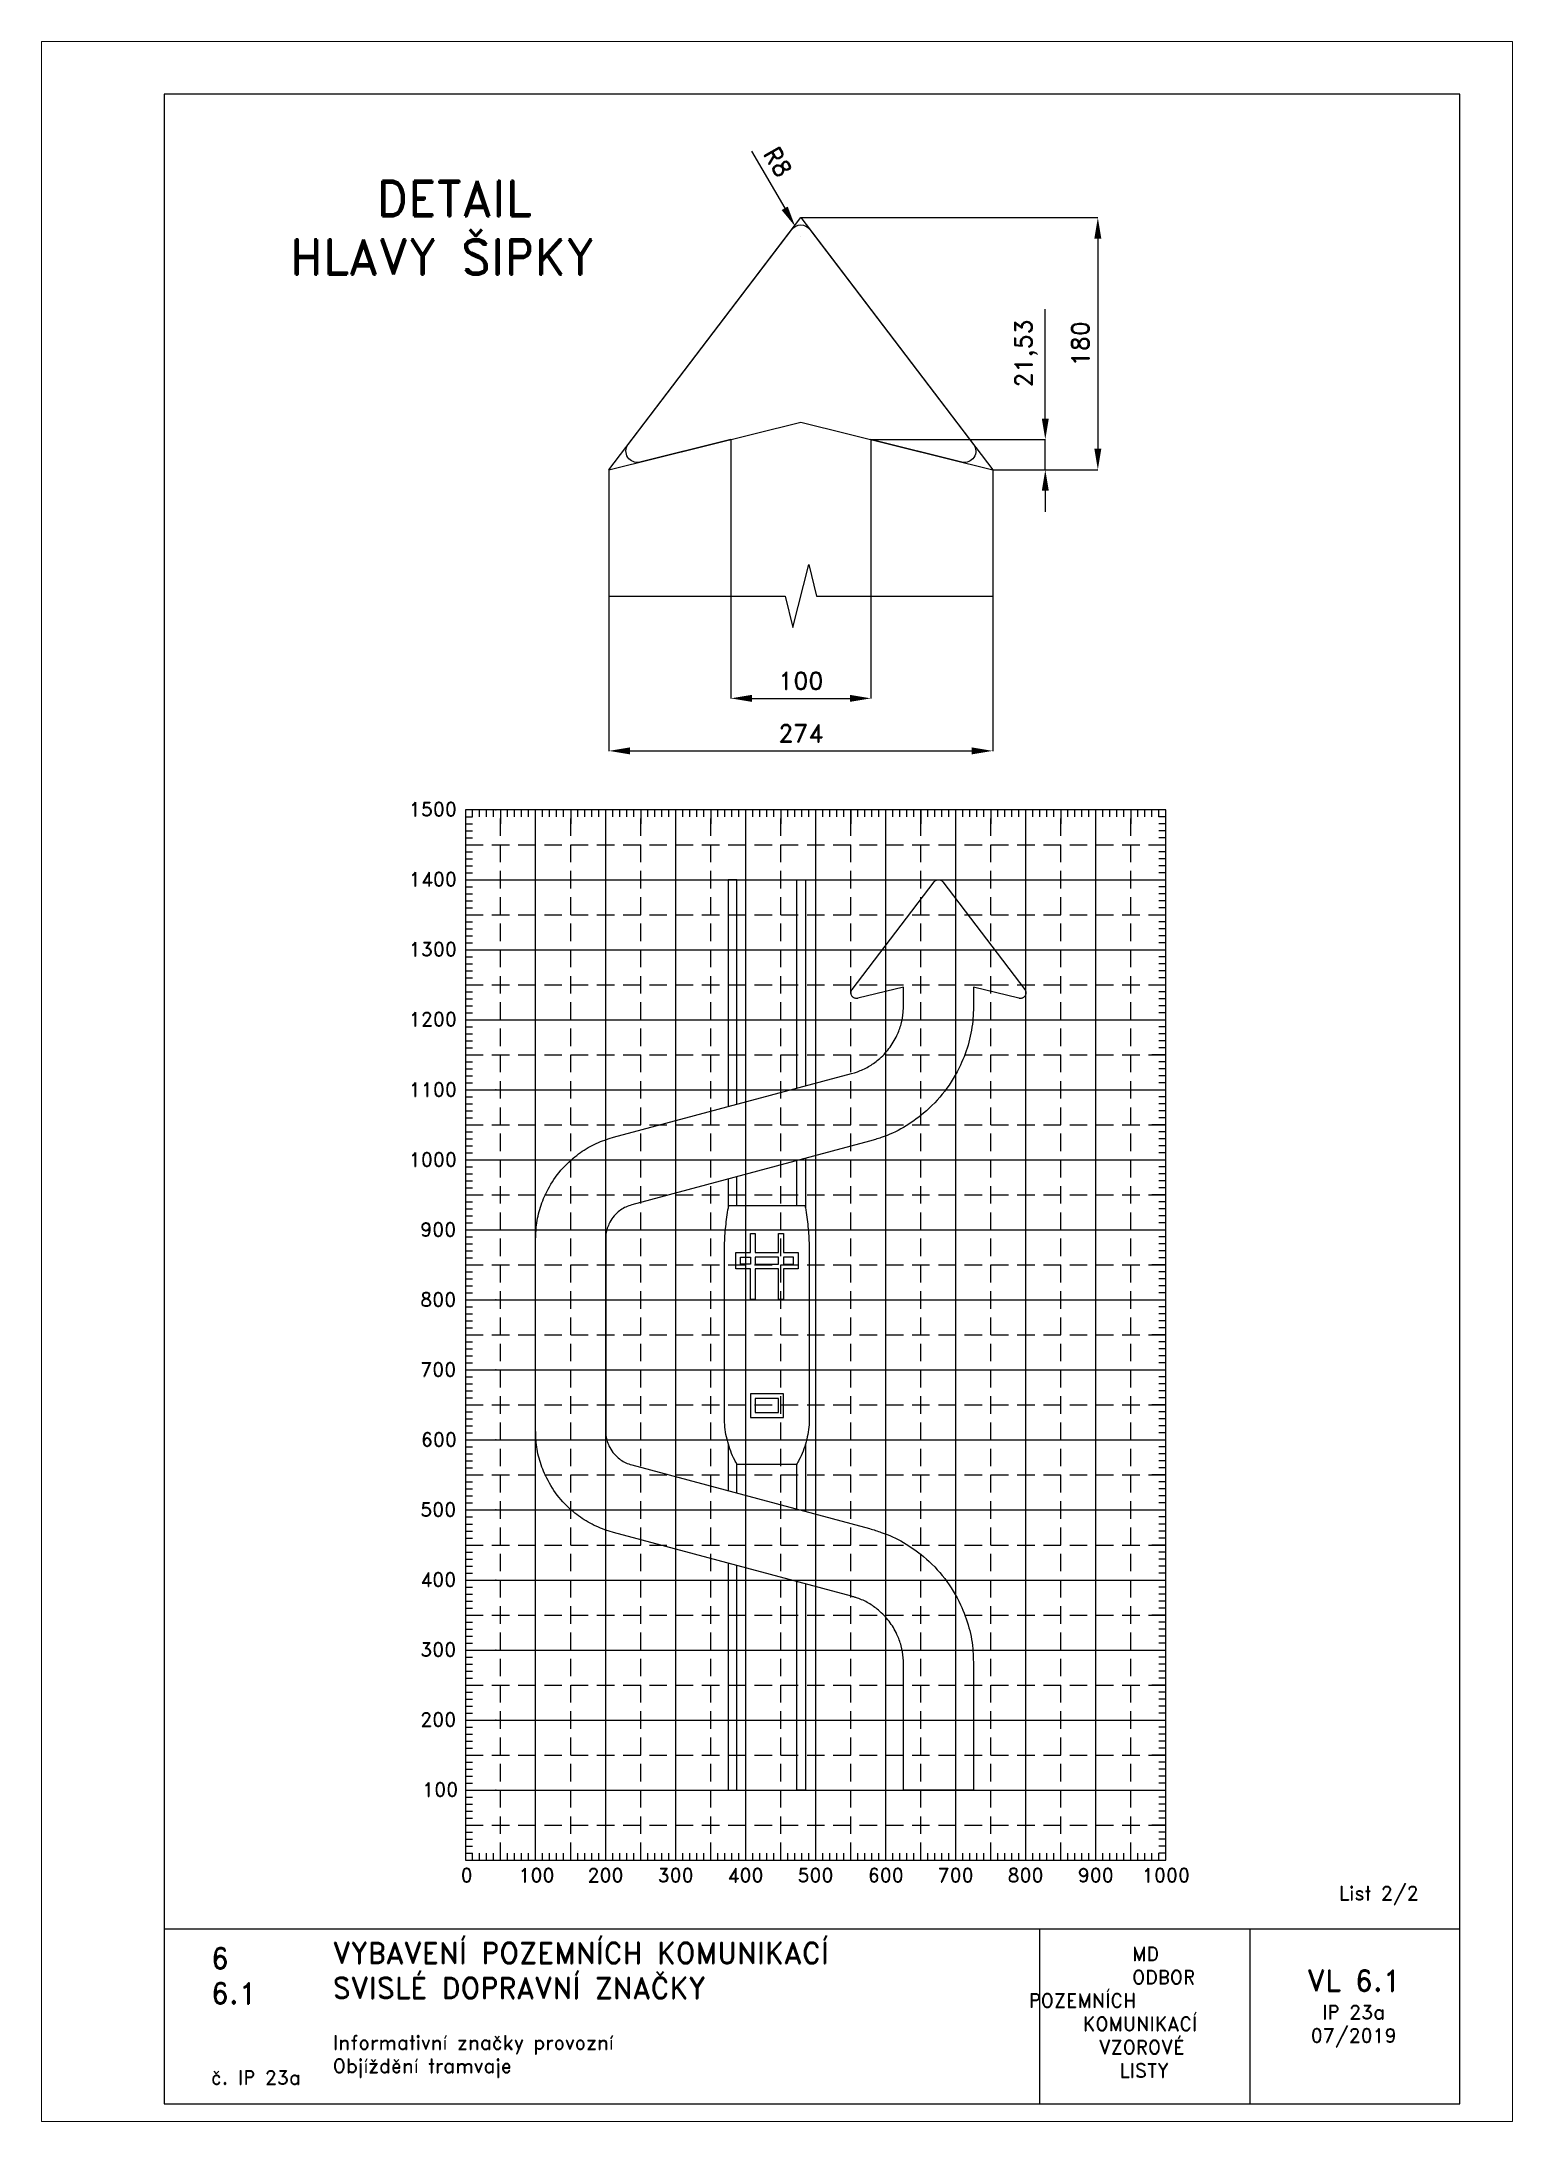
# Paper-space layout 'IP 23a-2' of a CAD drawing. Header units: millimetres. Extents: x 0 to 210, y 0 to 297.
# The model-space entities are those that its viewports show. They can reach past a viewport. Long polylines and large blocks are cut down to what shows.
import ezdxf

# ---------------------------------------------------------------- set-up
doc = ezdxf.new("R2010")
doc.units = ezdxf.units.MM
doc.header["$LTSCALE"] = 5
doc.linetypes.add('ČÁRKOVANÁX2', pattern=[1.5, 1, -0.5])
for name, color, linetype in [('Kóty', 2, 'Continuous'), ('Pomocná', 2, 'Continuous'), ('Rozpiska', 7, 'Continuous'), ('Značka', 7, 'Continuous')]:
    doc.layers.add(name, color=color, linetype=linetype)
doc.layers.add('Rámeček', color=6, linetype='Continuous', plot=False)
doc.styles.get("Standard").update_dxf_attribs({"font": 'romand.shx', "height": 25})
doc.dimstyles.get("Standard").update_dxf_attribs({"dimtxt": 25, "dimasz": 30, "dimexe": 0.18, "dimexo": 0.0625, "dimgap": 12.5, "dimtad": 1, "dimdec": 0, "dimzin": 0, "dimdsep": 46, "dimtxsty": 'Standard', "dimcen": 0.09, "dimadec": 0, "dimazin": 0, "dimtfac": 1, "dimtdec": 0, "dimtofl": 0, "dimtmove": 0, "dimatfit": 3, "dimfxl": 1, "dimtolj": 1, "dimtzin": 0, "dimarcsym": 0})

psp = doc.layouts.new('IP 23a-2')

# ---------------------------------------------------------------- texts
at = {"layer": 'Pomocná', "char_height": 2, "attachment_point": 1}
for s, insert in [('\\pi-0.19937;1500', (52.64, 188.38)), ('\\pi-0.19937;1400', (52.64, 178.38)), ('\\pi-0.19937;1300', (52.64, 168.38)), ('\\pi-0.19937;1200', (52.64, 158.38)), ('\\pi-0.19937;1100', (52.64, 148.38)), ('\\pi-0.19937;1000', (52.64, 138.38)), ('\\pi1.41968;900', (52.64, 128.38)), ('\\pi1.41968;800', (52.64, 118.38)), ('\\pi1.41968;700', (52.64, 108.38)), ('\\pi1.51491;600', (52.64, 98.38)), ('\\pi1.41968;500', (52.64, 88.38)), ('\\pi1.41968;400', (52.64, 78.38)), ('\\pi1.41968;300', (52.64, 68.38)), ('\\pi1.41968;200', (52.64, 58.38)), ('\\pi1.70539;100', (52.64, 48.38)), ('\\pi2.6146;0', (57.22, 36.16)), ('\\pi0.85269;100', (67.24, 36.16)), ('\\pi0.70984;200', (77.23, 36.16)), ('\\pi0.70984;300', (87.25, 36.16)), ('\\pi0.70984;400', (97.22, 36.16)), ('\\pi0.70984;500', (107.21, 36.16)), ('\\pi0.75746;600', (117.2, 36.16)), ('\\pi0.70984;700', (127.23, 36.16)), ('\\pi0.70984;800', (137.21, 36.16)), ('\\pi0.70984;900', (147.23, 36.16)), ('\\pi-0.09969;1000', (157.21, 36.16))]:
    psp.add_mtext_dynamic_manual_height_columns(s, width=6.5625, gutter_width=100, heights=[0], dxfattribs=dict(at, insert=insert))
at = {"layer": 'Rozpiska', "color": 7, "attachment_point": 1}
for s, width, heights, insert, char_height in [('List 2/2', 13.9221, [0], (185.21, 33.59), 2), ('6', 149.0422, [0], (24.17, 24.77), 3), ('{\\C6;VYBAVENÍ POZEMNÍCH KOMUNIKACÍ\\P}SVISLÉ DOPRAVNÍ ZNAČKY{\\H1.34524x; }', 149.0422, [0], (41.56, 25.56), 3), ('\\pi14.7414;{\\C6;MD\\P\\pi2.36044;}ODBOR POZEMNÍCH{\\H1.57143x; }\\P\\pi7.69378;KOMUNIKACÍ{\\H1.5x; }\\P\\pi9.97949;{\\C6;VZOROVÉ\\H1.47619x; \\H0.67742x;\\P\\pi12.93187;LISTY\\H1.26984x; }', 33.1018, [0], (140.95, 24.95), 2), ('\\pi1.03113;{\\H1.5x;\\C6;VL 6.1\\P\\pi3.17396;\\H0.66667x;IP 23a\\H1.66666x; \\H0.6x;\\P\\pi1.5549;07/2019\\H1.80159x; }', 16.0623, [0], (179.66, 21.61), 2), ('6.1', 149.0422, [0], (24.17, 19.78), 3), ('{\\C6;Informativní značky provozní\\P}Objíždění tramvaje{\\H1.83333x; }', 149.0422, [0], (41.56, 12.29), 2), ('{\\C6;č. IP 23a}', 18.3305, [2.67], (24.17, 7.28), 2)]:
    psp.add_mtext_dynamic_manual_height_columns(s, width=width, gutter_width=100, heights=heights, dxfattribs=dict(at, insert=insert, char_height=char_height))

msp = doc.modelspace()

# ---------------------------------------------------------------- texts
at = {"layer": 'Rozpiska', "color": 7, "insert": (2275.2, 1006.7), "char_height": 50, "attachment_point": 1}
msp.add_mtext_dynamic_manual_height_columns('\\pi652.75853;DETAIL\\P\\pi528.949;HLAVY ŠIPKY{\\H2.11905x; }', width=1538.85, gutter_width=100, heights=[0], dxfattribs=at)

# ---------------------------------------------------------------- blocks, each defined once
blk = doc.blocks.new('*D16')
at = {"layer": 'Defpoints', "color": 0, "transparency": 16777216}
for p in [(3433.8, 414), (3633.8, 414), (3633.8, 267.9)]:
    blk.add_point(p, dxfattribs=at)
at = {"layer": 'Kóty', "color": 0, "lineweight": -2, "transparency": 16777216}
for p, q in [((3433.8, 414), (3433.8, 267.7)), ((3633.8, 414), (3633.8, 267.7)), ((3463.8, 267.9), (3603.8, 267.9))]:
    blk.add_line(p, q, dxfattribs=at)
at = {"layer": 'Kóty', "color": 0, "transparency": 16777216}
for points in [[(3463.8, 272.9), (3463.8, 262.9), (3433.8, 267.9)], [(3603.8, 272.9), (3603.8, 262.9), (3633.8, 267.9)]]:
    blk.add_solid(points, dxfattribs=at)
at = {"layer": 'Kóty', "color": 0, "transparency": 16777216, "insert": (3533.8, 292.9), "char_height": 25, "attachment_point": 5}
blk.add_mtext('\\A1;100', dxfattribs=at)
blk = doc.blocks.new('*D17')
at = {"layer": 'Defpoints', "color": 0, "transparency": 16777216}
for p in [(3259.8, 594.4), (3807.8, 594.4), (3807.8, 192.9)]:
    blk.add_point(p, dxfattribs=at)
at = {"layer": 'Kóty', "color": 0, "lineweight": -2, "transparency": 16777216}
for p, q in [((3259.8, 594.3), (3259.8, 192.7)), ((3807.8, 594.3), (3807.8, 192.7)), ((3289.8, 192.9), (3777.8, 192.9))]:
    blk.add_line(p, q, dxfattribs=at)
at = {"layer": 'Kóty', "color": 0, "transparency": 16777216}
for points in [[(3289.8, 197.9), (3289.8, 187.9), (3259.8, 192.9)], [(3777.8, 197.9), (3777.8, 187.9), (3807.8, 192.9)]]:
    blk.add_solid(points, dxfattribs=at)
at = {"layer": 'Kóty', "color": 0, "transparency": 16777216, "insert": (3533.8, 217.9), "char_height": 25, "attachment_point": 5}
blk.add_mtext('\\A1;274', dxfattribs=at)
blk = doc.blocks.new('*D18')
at = {"layer": 'Defpoints', "color": 0, "transparency": 16777216}
for p in [(3633.8, 637.4), (3882.8, 637.4), (3807.8, 594.4)]:
    blk.add_point(p, dxfattribs=at)
at = {"layer": 'Kóty', "color": 0, "lineweight": -2, "transparency": 16777216}
for p, q in [((3882.8, 667.4), (3882.8, 823.6)), ((3633.8, 637.4), (3883, 637.4)), ((3807.8, 594.4), (3883, 594.4)), ((3882.8, 564.4), (3882.8, 534.4))]:
    blk.add_line(p, q, dxfattribs=at)
at = {"layer": 'Kóty', "color": 0, "transparency": 16777216}
for points in [[(3877.8, 667.4), (3887.8, 667.4), (3882.8, 637.4)], [(3877.8, 564.4), (3887.8, 564.4), (3882.8, 594.4)]]:
    blk.add_solid(points, dxfattribs=at)
at = {"layer": 'Kóty', "color": 0, "transparency": 16777216, "insert": (3855.4, 760.5), "char_height": 25, "attachment_point": 5, "rotation": 90}
blk.add_mtext('\\A1;21,53', dxfattribs=at)
blk = doc.blocks.new('*D19')
at = {"layer": 'Defpoints', "color": 0, "transparency": 16777216}
for p in [(3533.8, 954.4), (3807.8, 594.4), (3957.8, 594.4)]:
    blk.add_point(p, dxfattribs=at)
at = {"layer": 'Kóty', "color": 0, "lineweight": -2, "transparency": 16777216}
for p, q in [((3533.8, 954.4), (3958, 954.4)), ((3957.8, 924.4), (3957.8, 624.4)), ((3807.9, 594.4), (3958, 594.4))]:
    blk.add_line(p, q, dxfattribs=at)
at = {"layer": 'Kóty', "color": 0, "transparency": 16777216}
for points in [[(3952.8, 924.4), (3962.8, 924.4), (3957.8, 954.4)], [(3952.8, 624.4), (3962.8, 624.4), (3957.8, 594.4)]]:
    blk.add_solid(points, dxfattribs=at)
at = {"layer": 'Kóty', "color": 0, "transparency": 16777216, "insert": (3932.8, 774.4), "char_height": 25, "attachment_point": 5, "rotation": 90}
blk.add_mtext('\\A1;180', dxfattribs=at)
blk = doc.blocks.new('*D20')
at = {"layer": 'Defpoints', "color": 0, "transparency": 16777216}
for p in [(3525.7, 941.8), (3533.8, 928)]:
    blk.add_point(p, dxfattribs=at)
at = {"layer": 'Kóty', "color": 0, "lineweight": -2, "transparency": 16777216}
for p, q in [((3463.3, 1049.2), (3510.7, 967.7)), ((3533.7, 928), (3533.9, 928)), ((3533.8, 927.9), (3533.8, 928))]:
    blk.add_line(p, q, dxfattribs=at)
at = {"layer": 'Kóty', "color": 0, "transparency": 16777216}
blk.add_solid([(3515, 970.2), (3506.3, 965.2), (3525.7, 941.8)], dxfattribs=at)
at = {"layer": 'Kóty', "color": 0, "transparency": 16777216, "insert": (3501, 1034), "char_height": 25, "attachment_point": 5, "rotation": 300.1751}
blk.add_mtext('\\A1;R8', dxfattribs=at)

# ---------------------------------------------------------------- dimensions: what is measured, and where the dimension line sits
at = {"layer": 'Kóty'}
dim = msp.add_radius_dim(center=(3533.8, 928), mpoint=(3525.7, 941.8), text='R8', dimstyle='Standard', dxfattribs=at)
dim.commit()
dim.dimension.update_dxf_attribs({"geometry": '*D20', "text_midpoint": (3501, 1034)})
for base, p1, p2, text, picture, middle in [((3957.8, 594.4), (3533.8, 954.4), (3807.8, 594.4), '180', '*D19', (3932.8, 774.4)), ((3882.8, 637.4), (3807.8, 594.4), (3633.8, 637.4), '21,53', '*D18', (3855.4, 760.5))]:
    dim = msp.add_linear_dim(base=base, p1=p1, p2=p2, angle=90, text=text, dimstyle='Standard', dxfattribs=at)
    dim.commit()
    dim.dimension.update_dxf_attribs({"geometry": picture, "text_midpoint": middle})
for base, p1, p2, text, picture, middle in [((3807.8, 192.9), (3259.8, 594.4), (3807.8, 594.4), '274', '*D17', (3533.8, 217.9)), ((3633.8, 267.9), (3433.8, 414), (3633.8, 414), '100', '*D16', (3533.8, 292.9))]:
    dim = msp.add_linear_dim(base=base, p1=p1, p2=p2, text=text, dimstyle='Standard', dxfattribs=at)
    dim.commit()
    dim.dimension.update_dxf_attribs({"geometry": picture, "text_midpoint": middle})

# ---------------------------------------------------------------- linework, layer by layer
at = {"layer": 'Kóty'}
msp.add_lwpolyline([(3882.8, 594.4), (3882.8, 637.4)], dxfattribs=at)
at = {"layer": 'Značka', "color": 6, "linetype": 'ČÁRKOVANÁX2', "ltscale": 2.5}
for p, q in [((3259.8, 594.4), (3533.8, 954.4)), ((3533.8, 954.4), (3807.8, 594.4)), ((3259.8, 594.4), (3533.8, 662.2)), ((3533.8, 662.2), (3807.8, 594.4))]:
    msp.add_line(p, q, dxfattribs=at)
at = {"layer": 'Značka', "color": 3}
for p, q in [((3433.8, 637.4), (3433.8, 414)), ((3633.8, 637.4), (3633.8, 414))]:
    msp.add_line(p, q, dxfattribs=at)
at = {"layer": 'Značka', "color": 7}
for p, q in [((3259.8, 414), (3511.3, 414)), ((3556.3, 414), (3807.8, 414))]:
    msp.add_line(p, q, dxfattribs=at)
at = {"layer": 'Značka', "color": 3}
msp.add_lwpolyline([(3433.8, 637.4), (3303.8, 605.3, -0.707858), (3287.3, 630.5), (3521, 937.6, -0.495587), (3546.5, 937.6), (3780.3, 630.5, -0.707858), (3763.7, 605.3), (3633.8, 637.4)], format="xyb", dxfattribs=at)
at = {"layer": 'Značka', "color": 7}
msp.add_lwpolyline([(3511.3, 414), (3522.5, 369), (3545, 459), (3556.3, 414)], dxfattribs=at)

msp.set_redraw_order([(e.dxf.handle, doc.entitydb.next_handle()) for e in msp.query("TEXT MTEXT ATTDEF DIMENSION ARC_DIMENSION")])  # texts and dimensions are drawn at this point

# ---------------------------------------------------------------- linework, layer by layer
psp.add_line((60.54, 37.31), (65.54, 37.31))
at = {"layer": 'Pomocná'}
for p, q in [((61.54, 186.31), (61.54, 187.31)), ((62.54, 186.31), (62.54, 187.31)), ((63.54, 186.31), (63.54, 187.31)), ((64.54, 186.31), (64.54, 187.31)), ((65.54, 187.31), (65.54, 185.31)), ((66.54, 186.31), (66.54, 187.31)), ((67.54, 186.31), (67.54, 187.31)), ((68.54, 186.31), (68.54, 187.31)), ((69.54, 186.31), (69.54, 187.31)), ((71.54, 186.31), (71.54, 187.31)), ((72.54, 186.31), (72.54, 187.31)), ((73.54, 186.31), (73.54, 187.31)), ((74.54, 186.31), (74.54, 187.31)), ((75.54, 187.31), (75.54, 185.31)), ((76.54, 186.31), (76.54, 187.31)), ((77.54, 186.31), (77.54, 187.31)), ((78.54, 186.31), (78.54, 187.31)), ((79.54, 186.31), (79.54, 187.31)), ((81.54, 186.31), (81.54, 187.31)), ((82.54, 186.31), (82.54, 187.31)), ((83.54, 186.31), (83.54, 187.31)), ((84.54, 186.31), (84.54, 187.31)), ((85.54, 187.31), (85.54, 185.31)), ((86.54, 186.31), (86.54, 187.31)), ((87.54, 186.31), (87.54, 187.31)), ((88.54, 186.31), (88.54, 187.31)), ((89.54, 186.31), (89.54, 187.31)), ((91.54, 186.31), (91.54, 187.31)), ((92.54, 186.31), (92.54, 187.31)), ((93.54, 186.31), (93.54, 187.31)), ((94.54, 186.31), (94.54, 187.31)), ((95.54, 187.31), (95.54, 185.31)), ((96.54, 186.31), (96.54, 187.31)), ((97.54, 186.31), (97.54, 187.31)), ((98.54, 186.31), (98.54, 187.31)), ((99.54, 186.31), (99.54, 187.31)), ((101.54, 186.31), (101.54, 187.31)), ((102.54, 186.31), (102.54, 187.31)), ((103.54, 186.31), (103.54, 187.31)), ((104.54, 186.31), (104.54, 187.31)), ((105.54, 187.31), (105.54, 185.31)), ((106.54, 186.31), (106.54, 187.31)), ((107.54, 186.31), (107.54, 187.31)), ((108.54, 186.31), (108.54, 187.31)), ((109.54, 186.31), (109.54, 187.31)), ((111.54, 186.31), (111.54, 187.31)), ((112.54, 186.31), (112.54, 187.31)), ((113.54, 186.31), (113.54, 187.31)), ((114.54, 186.31), (114.54, 187.31)), ((115.54, 185.31), (115.54, 187.31)), ((115.54, 187.31), (115.54, 185.31)), ((116.54, 186.31), (116.54, 187.31)), ((117.54, 186.31), (117.54, 187.31)), ((118.54, 186.31), (118.54, 187.31)), ((119.54, 186.31), (119.54, 187.31)), ((121.54, 186.31), (121.54, 187.31)), ((122.54, 186.31), (122.54, 187.31)), ((123.54, 186.31), (123.54, 187.31)), ((124.54, 186.31), (124.54, 187.31)), ((125.54, 185.31), (125.54, 187.31)), ((125.54, 187.31), (125.54, 185.31)), ((126.54, 186.31), (126.54, 187.31)), ((127.54, 186.31), (127.54, 187.31)), ((128.54, 186.31), (128.54, 187.31)), ((129.54, 186.31), (129.54, 187.31)), ((131.54, 186.31), (131.54, 187.31)), ((132.54, 186.31), (132.54, 187.31)), ((133.54, 186.31), (133.54, 187.31)), ((134.54, 186.31), (134.54, 187.31)), ((135.54, 187.31), (135.54, 185.31)), ((136.54, 186.31), (136.54, 187.31)), ((137.54, 186.31), (137.54, 187.31)), ((138.54, 186.31), (138.54, 187.31)), ((139.54, 186.31), (139.54, 187.31)), ((141.54, 186.31), (141.54, 187.31)), ((142.54, 186.31), (142.54, 187.31)), ((143.54, 186.31), (143.54, 187.31)), ((144.54, 186.31), (144.54, 187.31)), ((145.54, 187.31), (145.54, 185.31)), ((146.54, 186.31), (146.54, 187.31)), ((147.54, 186.31), (147.54, 187.31)), ((148.54, 186.31), (148.54, 187.31)), ((149.54, 186.31), (149.54, 187.31)), ((151.54, 186.31), (151.54, 187.31)), ((152.54, 186.31), (152.54, 187.31)), ((153.54, 186.31), (153.54, 187.31)), ((154.54, 186.31), (154.54, 187.31)), ((155.54, 187.31), (155.54, 185.31)), ((156.54, 186.31), (156.54, 187.31)), ((157.54, 186.31), (157.54, 187.31)), ((158.54, 186.31), (158.54, 187.31)), ((159.54, 186.31), (159.54, 187.31)), ((60.54, 186.31), (61.54, 186.31)), ((60.54, 185.31), (61.54, 185.31)), ((60.54, 184.31), (61.54, 184.31)), ((160.54, 186.31), (159.54, 186.31)), ((160.54, 185.31), (159.54, 185.31)), ((160.54, 184.31), (159.54, 184.31)), ((60.54, 183.31), (61.54, 183.31)), ((60.54, 181.31), (61.54, 181.31)), ((160.54, 183.31), (159.54, 183.31)), ((160.54, 181.31), (159.54, 181.31)), ((60.54, 180.31), (61.54, 180.31)), ((60.54, 179.31), (61.54, 179.31)), ((60.54, 178.31), (61.54, 178.31)), ((160.54, 180.31), (159.54, 180.31)), ((160.54, 179.31), (159.54, 179.31)), ((160.54, 178.31), (159.54, 178.31)), ((60.54, 176.31), (61.54, 176.31)), ((60.54, 175.31), (61.54, 175.31)), ((160.54, 176.31), (159.54, 176.31)), ((160.54, 175.31), (159.54, 175.31)), ((60.54, 174.31), (61.54, 174.31)), ((60.54, 173.31), (61.54, 173.31)), ((160.54, 174.31), (159.54, 174.31)), ((160.54, 173.31), (159.54, 173.31)), ((60.54, 171.31), (61.54, 171.31)), ((60.54, 170.31), (61.54, 170.31)), ((60.54, 169.31), (61.54, 169.31)), ((160.54, 171.31), (159.54, 171.31)), ((160.54, 170.31), (159.54, 170.31)), ((160.54, 169.31), (159.54, 169.31)), ((60.54, 168.31), (61.54, 168.31)), ((160.54, 168.31), (159.54, 168.31)), ((60.54, 166.31), (61.54, 166.31)), ((60.54, 165.31), (61.54, 165.31)), ((60.54, 164.31), (61.54, 164.31)), ((160.54, 166.31), (159.54, 166.31)), ((160.54, 165.31), (159.54, 165.31)), ((160.54, 164.31), (159.54, 164.31)), ((60.54, 163.31), (61.54, 163.31)), ((60.54, 161.31), (61.54, 161.31)), ((160.54, 163.31), (159.54, 163.31)), ((160.54, 161.31), (159.54, 161.31)), ((60.54, 160.31), (61.54, 160.31)), ((60.54, 159.31), (61.54, 159.31)), ((60.54, 158.31), (61.54, 158.31)), ((160.54, 160.31), (159.54, 160.31)), ((160.54, 159.31), (159.54, 159.31)), ((160.54, 158.31), (159.54, 158.31)), ((60.54, 157.31), (62.54, 157.31)), ((60.54, 156.31), (61.54, 156.31)), ((60.54, 155.31), (61.54, 155.31)), ((160.54, 156.31), (159.54, 156.31)), ((160.54, 155.31), (159.54, 155.31)), ((60.54, 154.31), (61.54, 154.31)), ((60.54, 153.31), (61.54, 153.31)), ((60.54, 152.31), (62.54, 152.31)), ((160.54, 152.31), (158.54, 152.31)), ((160.54, 154.31), (159.54, 154.31)), ((160.54, 153.31), (159.54, 153.31)), ((60.54, 151.31), (61.54, 151.31)), ((60.54, 150.31), (61.54, 150.31)), ((60.54, 149.31), (61.54, 149.31)), ((160.54, 151.31), (159.54, 151.31)), ((160.54, 150.31), (159.54, 150.31)), ((160.54, 149.31), (159.54, 149.31)), ((60.54, 148.31), (61.54, 148.31)), ((60.54, 146.31), (61.54, 146.31)), ((160.54, 148.31), (159.54, 148.31)), ((160.54, 146.31), (159.54, 146.31)), ((60.54, 145.31), (61.54, 145.31)), ((60.54, 144.31), (61.54, 144.31)), ((60.54, 143.31), (61.54, 143.31)), ((160.54, 145.31), (159.54, 145.31)), ((160.54, 144.31), (159.54, 144.31)), ((160.54, 143.31), (159.54, 143.31)), ((60.54, 142.31), (62.54, 142.31)), ((60.54, 141.31), (61.54, 141.31)), ((60.54, 140.31), (61.54, 140.31)), ((160.54, 142.31), (158.54, 142.31)), ((160.54, 141.31), (159.54, 141.31)), ((160.54, 140.31), (159.54, 140.31)), ((60.54, 139.31), (61.54, 139.31)), ((60.54, 138.31), (61.54, 138.31)), ((160.54, 139.31), (159.54, 139.31)), ((160.54, 138.31), (159.54, 138.31)), ((60.54, 136.31), (61.54, 136.31)), ((60.54, 135.31), (61.54, 135.31)), ((60.54, 134.31), (61.54, 134.31)), ((160.54, 136.31), (159.54, 136.31)), ((160.54, 135.31), (159.54, 135.31)), ((160.54, 134.31), (159.54, 134.31)), ((60.54, 133.31), (61.54, 133.31)), ((60.54, 132.31), (62.54, 132.31)), ((60.54, 131.31), (61.54, 131.31)), ((160.54, 132.31), (158.54, 132.31)), ((160.54, 133.31), (159.54, 133.31)), ((160.54, 131.31), (159.54, 131.31)), ((60.54, 130.31), (61.54, 130.31)), ((60.54, 129.31), (61.54, 129.31)), ((60.54, 128.31), (61.54, 128.31)), ((160.54, 130.31), (159.54, 130.31)), ((160.54, 129.31), (159.54, 129.31)), ((160.54, 128.31), (159.54, 128.31)), ((60.54, 126.31), (61.54, 126.31)), ((60.54, 125.31), (61.54, 125.31)), ((160.54, 126.31), (159.54, 126.31)), ((160.54, 125.31), (159.54, 125.31)), ((60.54, 124.31), (61.54, 124.31)), ((60.54, 123.31), (61.54, 123.31)), ((60.54, 122.31), (62.54, 122.31)), ((160.54, 122.31), (158.54, 122.31)), ((160.54, 124.31), (159.54, 124.31)), ((160.54, 123.31), (159.54, 123.31)), ((60.54, 121.31), (61.54, 121.31)), ((60.54, 120.31), (61.54, 120.31)), ((60.54, 119.31), (61.54, 119.31)), ((160.54, 121.31), (159.54, 121.31)), ((160.54, 120.31), (159.54, 120.31)), ((160.54, 119.31), (159.54, 119.31)), ((60.54, 118.31), (61.54, 118.31)), ((60.54, 116.31), (61.54, 116.31)), ((160.54, 118.31), (159.54, 118.31)), ((160.54, 116.31), (159.54, 116.31)), ((60.54, 115.31), (61.54, 115.31)), ((60.54, 114.31), (61.54, 114.31)), ((60.54, 113.31), (61.54, 113.31)), ((160.54, 115.31), (159.54, 115.31)), ((160.54, 114.31), (159.54, 114.31)), ((160.54, 113.31), (159.54, 113.31)), ((60.54, 112.31), (62.54, 112.31)), ((60.54, 111.31), (61.54, 111.31)), ((60.54, 110.31), (61.54, 110.31)), ((160.54, 112.31), (158.54, 112.31)), ((160.54, 111.31), (159.54, 111.31)), ((160.54, 110.31), (159.54, 110.31)), ((60.54, 109.31), (61.54, 109.31)), ((60.54, 108.31), (61.54, 108.31)), ((160.54, 109.31), (159.54, 109.31)), ((160.54, 108.31), (159.54, 108.31)), ((60.54, 106.31), (61.54, 106.31)), ((60.54, 105.31), (61.54, 105.31)), ((60.54, 104.31), (61.54, 104.31)), ((160.54, 106.31), (159.54, 106.31)), ((160.54, 105.31), (159.54, 105.31)), ((160.54, 104.31), (159.54, 104.31)), ((60.54, 103.31), (61.54, 103.31)), ((60.54, 102.31), (62.54, 102.31)), ((60.54, 101.31), (61.54, 101.31)), ((160.54, 102.31), (158.54, 102.31)), ((160.54, 103.31), (159.54, 103.31)), ((160.54, 101.31), (159.54, 101.31)), ((60.54, 100.31), (61.54, 100.31)), ((60.54, 99.31), (61.54, 99.31)), ((60.54, 98.31), (61.54, 98.31)), ((160.54, 100.31), (159.54, 100.31)), ((160.54, 99.31), (159.54, 99.31)), ((160.54, 98.31), (159.54, 98.31)), ((60.54, 96.31), (61.54, 96.31)), ((60.54, 95.31), (61.54, 95.31)), ((160.54, 96.31), (159.54, 96.31)), ((160.54, 95.31), (159.54, 95.31)), ((60.54, 94.31), (61.54, 94.31)), ((60.54, 93.31), (61.54, 93.31)), ((60.54, 92.31), (62.54, 92.31)), ((160.54, 92.31), (158.54, 92.31)), ((160.54, 94.31), (159.54, 94.31)), ((160.54, 93.31), (159.54, 93.31)), ((60.54, 91.31), (61.54, 91.31)), ((60.54, 90.31), (61.54, 90.31)), ((60.54, 89.31), (61.54, 89.31)), ((160.54, 91.31), (159.54, 91.31)), ((160.54, 90.31), (159.54, 90.31)), ((160.54, 89.31), (159.54, 89.31)), ((60.54, 88.31), (61.54, 88.31)), ((60.54, 86.31), (61.54, 86.31)), ((160.54, 88.31), (159.54, 88.31)), ((160.54, 86.31), (159.54, 86.31)), ((60.54, 85.31), (61.54, 85.31)), ((60.54, 84.31), (61.54, 84.31)), ((60.54, 83.31), (61.54, 83.31)), ((160.54, 85.31), (159.54, 85.31)), ((160.54, 84.31), (159.54, 84.31)), ((160.54, 83.31), (159.54, 83.31)), ((60.54, 82.31), (62.54, 82.31)), ((60.54, 81.31), (61.54, 81.31)), ((60.54, 80.31), (61.54, 80.31)), ((160.54, 82.31), (158.54, 82.31)), ((160.54, 81.31), (159.54, 81.31)), ((160.54, 80.31), (159.54, 80.31)), ((60.54, 79.31), (61.54, 79.31)), ((60.54, 78.31), (61.54, 78.31)), ((160.54, 79.31), (159.54, 79.31)), ((160.54, 78.31), (159.54, 78.31)), ((60.54, 76.31), (61.54, 76.31)), ((60.54, 75.31), (61.54, 75.31)), ((60.54, 74.31), (61.54, 74.31)), ((160.54, 76.31), (159.54, 76.31)), ((160.54, 75.31), (159.54, 75.31)), ((160.54, 74.31), (159.54, 74.31)), ((60.54, 73.31), (61.54, 73.31)), ((60.54, 72.31), (62.54, 72.31)), ((60.54, 71.31), (61.54, 71.31)), ((160.54, 72.31), (158.54, 72.31)), ((160.54, 73.31), (159.54, 73.31)), ((160.54, 71.31), (159.54, 71.31)), ((60.54, 70.31), (61.54, 70.31)), ((60.54, 69.31), (61.54, 69.31)), ((60.54, 68.31), (61.54, 68.31)), ((160.54, 70.31), (159.54, 70.31)), ((160.54, 69.31), (159.54, 69.31)), ((160.54, 68.31), (159.54, 68.31)), ((60.54, 66.31), (61.54, 66.31)), ((160.54, 66.31), (159.54, 66.31)), ((60.54, 65.31), (61.54, 65.31)), ((60.54, 64.31), (61.54, 64.31)), ((60.54, 63.31), (61.54, 63.31)), ((160.54, 65.31), (159.54, 65.31)), ((160.54, 64.31), (159.54, 64.31)), ((160.54, 63.31), (159.54, 63.31)), ((60.54, 62.31), (62.54, 62.31)), ((60.54, 61.31), (61.54, 61.31)), ((60.54, 60.31), (61.54, 60.31)), ((160.54, 62.31), (158.54, 62.31)), ((160.54, 61.31), (159.54, 61.31)), ((160.54, 60.31), (159.54, 60.31)), ((60.54, 59.31), (61.54, 59.31)), ((60.54, 58.31), (61.54, 58.31)), ((160.54, 59.31), (159.54, 59.31)), ((160.54, 58.31), (159.54, 58.31)), ((60.54, 56.31), (61.54, 56.31)), ((60.54, 55.31), (61.54, 55.31)), ((60.54, 54.31), (61.54, 54.31)), ((160.54, 56.31), (159.54, 56.31)), ((160.54, 55.31), (159.54, 55.31)), ((160.54, 54.31), (159.54, 54.31)), ((60.54, 53.31), (61.54, 53.31)), ((60.54, 52.31), (62.54, 52.31)), ((60.54, 51.31), (61.54, 51.31)), ((160.54, 52.31), (158.54, 52.31)), ((160.54, 53.31), (159.54, 53.31)), ((160.54, 51.31), (159.54, 51.31)), ((60.54, 50.31), (61.54, 50.31)), ((60.54, 49.31), (61.54, 49.31)), ((60.54, 48.31), (61.54, 48.31)), ((160.54, 50.31), (159.54, 50.31)), ((160.54, 49.31), (159.54, 49.31)), ((160.54, 48.31), (159.54, 48.31)), ((60.54, 46.31), (61.54, 46.31)), ((60.54, 45.31), (61.54, 45.31)), ((160.54, 46.31), (159.54, 46.31)), ((160.54, 45.31), (159.54, 45.31)), ((60.54, 44.31), (61.54, 44.31)), ((60.54, 43.31), (61.54, 43.31)), ((60.54, 42.31), (62.54, 42.31)), ((160.54, 42.31), (158.54, 42.31)), ((160.54, 44.31), (159.54, 44.31)), ((160.54, 43.31), (159.54, 43.31)), ((60.54, 41.31), (61.54, 41.31)), ((60.54, 40.31), (61.54, 40.31)), ((60.54, 39.31), (61.54, 39.31)), ((65.54, 37.31), (65.54, 39.31)), ((75.54, 37.31), (75.54, 39.31)), ((85.54, 37.31), (85.54, 39.31)), ((95.54, 37.31), (95.54, 39.31)), ((115.54, 37.31), (115.54, 39.31)), ((125.54, 37.31), (125.54, 39.31)), ((135.54, 37.31), (135.54, 39.31)), ((145.54, 37.31), (145.54, 39.31)), ((155.54, 37.31), (155.54, 39.31)), ((160.54, 41.31), (159.54, 41.31)), ((160.54, 40.31), (159.54, 40.31)), ((160.54, 39.31), (159.54, 39.31)), ((60.54, 38.31), (61.54, 38.31)), ((61.54, 37.31), (61.54, 38.31)), ((62.54, 37.31), (62.54, 38.31)), ((63.54, 37.31), (63.54, 38.31)), ((64.54, 37.31), (64.54, 38.31)), ((66.54, 37.31), (66.54, 38.31)), ((67.54, 37.31), (67.54, 38.31)), ((68.54, 37.31), (68.54, 38.31)), ((69.54, 37.31), (69.54, 38.31)), ((71.54, 37.31), (71.54, 38.31)), ((72.54, 37.31), (72.54, 38.31)), ((73.54, 37.31), (73.54, 38.31)), ((74.54, 37.31), (74.54, 38.31)), ((76.54, 37.31), (76.54, 38.31)), ((77.54, 37.31), (77.54, 38.31)), ((78.54, 37.31), (78.54, 38.31)), ((79.54, 37.31), (79.54, 38.31)), ((81.54, 37.31), (81.54, 38.31)), ((82.54, 37.31), (82.54, 38.31)), ((83.54, 37.31), (83.54, 38.31)), ((84.54, 37.31), (84.54, 38.31)), ((86.54, 37.31), (86.54, 38.31)), ((87.54, 37.31), (87.54, 38.31)), ((88.54, 37.31), (88.54, 38.31)), ((89.54, 37.31), (89.54, 38.31)), ((91.54, 37.31), (91.54, 38.31)), ((92.54, 37.31), (92.54, 38.31)), ((93.54, 37.31), (93.54, 38.31)), ((94.54, 37.31), (94.54, 38.31)), ((96.54, 37.31), (96.54, 38.31)), ((97.54, 37.31), (97.54, 38.31)), ((98.54, 37.31), (98.54, 38.31)), ((99.54, 37.31), (99.54, 38.31)), ((101.54, 37.31), (101.54, 38.31)), ((102.54, 37.31), (102.54, 38.31)), ((103.54, 37.31), (103.54, 38.31)), ((104.54, 37.31), (104.54, 38.31)), ((106.54, 37.31), (106.54, 38.31)), ((107.54, 37.31), (107.54, 38.31)), ((108.54, 37.31), (108.54, 38.31)), ((109.54, 37.31), (109.54, 38.31)), ((111.54, 37.31), (111.54, 38.31)), ((112.54, 37.31), (112.54, 38.31)), ((113.54, 37.31), (113.54, 38.31)), ((114.54, 37.31), (114.54, 38.31)), ((116.54, 37.31), (116.54, 38.31)), ((117.54, 37.31), (117.54, 38.31)), ((118.54, 37.31), (118.54, 38.31)), ((119.54, 37.31), (119.54, 38.31)), ((121.54, 37.31), (121.54, 38.31)), ((122.54, 37.31), (122.54, 38.31)), ((123.54, 37.31), (123.54, 38.31)), ((124.54, 37.31), (124.54, 38.31)), ((126.54, 37.31), (126.54, 38.31)), ((127.54, 37.31), (127.54, 38.31)), ((128.54, 37.31), (128.54, 38.31)), ((129.54, 37.31), (129.54, 38.31)), ((131.54, 37.31), (131.54, 38.31)), ((132.54, 37.31), (132.54, 38.31)), ((133.54, 37.31), (133.54, 38.31)), ((134.54, 37.31), (134.54, 38.31)), ((136.54, 37.31), (136.54, 38.31)), ((137.54, 37.31), (137.54, 38.31)), ((138.54, 37.31), (138.54, 38.31)), ((139.54, 37.31), (139.54, 38.31)), ((141.54, 37.31), (141.54, 38.31)), ((142.54, 37.31), (142.54, 38.31)), ((143.54, 37.31), (143.54, 38.31)), ((144.54, 37.31), (144.54, 38.31)), ((146.54, 37.31), (146.54, 38.31)), ((147.54, 37.31), (147.54, 38.31)), ((148.54, 37.31), (148.54, 38.31)), ((149.54, 37.31), (149.54, 38.31)), ((151.54, 37.31), (151.54, 38.31)), ((152.54, 37.31), (152.54, 38.31)), ((153.54, 37.31), (153.54, 38.31)), ((154.54, 37.31), (154.54, 38.31)), ((156.54, 37.31), (156.54, 38.31)), ((157.54, 37.31), (157.54, 38.31)), ((158.54, 37.31), (158.54, 38.31)), ((160.54, 38.31), (159.54, 38.31)), ((159.54, 37.31), (159.54, 38.31))]:
    psp.add_line(p, q, dxfattribs=at)
at = {"layer": 'Pomocná', "linetype": 'ČÁRKOVANÁX2', "ltscale": 0.5}
for p, q in [((65.54, 37.31), (65.54, 187.31)), ((75.54, 37.31), (75.54, 187.31)), ((85.54, 37.31), (85.54, 187.31)), ((95.54, 37.31), (95.54, 187.31)), ((105.54, 37.31), (105.54, 187.31)), ((115.54, 37.31), (115.54, 187.31)), ((125.54, 37.31), (125.54, 187.31)), ((135.54, 37.31), (135.54, 187.31)), ((145.54, 37.31), (145.54, 187.31)), ((155.54, 37.31), (155.54, 187.31)), ((60.54, 182.31), (160.54, 182.31)), ((65.54, 37.31), (65.54, 177.31)), ((75.54, 37.31), (75.54, 177.31)), ((85.54, 37.31), (85.54, 177.31)), ((95.54, 37.31), (95.54, 177.31)), ((105.54, 37.31), (105.54, 177.31)), ((135.54, 37.31), (135.54, 177.31)), ((145.54, 37.31), (145.54, 177.31)), ((155.54, 37.31), (155.54, 177.31)), ((60.54, 172.31), (160.54, 172.31)), ((60.54, 162.31), (160.54, 162.31)), ((60.54, 152.31), (160.54, 152.31)), ((60.54, 142.31), (160.54, 142.31)), ((60.54, 132.31), (160.54, 132.31)), ((60.54, 122.31), (160.54, 122.31)), ((60.54, 112.31), (160.54, 112.31)), ((60.54, 102.31), (160.54, 102.31)), ((60.54, 92.31), (160.54, 92.31)), ((60.54, 82.31), (160.54, 82.31)), ((60.54, 72.31), (160.54, 72.31)), ((60.54, 62.31), (160.54, 62.31)), ((60.54, 52.31), (160.54, 52.31)), ((60.54, 42.31), (160.54, 42.31)), ((105.54, 37.31), (105.54, 39.31))]:
    psp.add_line(p, q, dxfattribs=at)
at = {"layer": 'Pomocná', "color": 6}
for p, q in [((70.54, 37.31), (70.54, 187.31)), ((80.54, 37.31), (80.54, 187.31)), ((90.54, 37.31), (90.54, 187.31)), ((100.54, 37.31), (100.54, 187.31)), ((110.54, 37.31), (110.54, 187.31)), ((120.54, 37.31), (120.54, 187.31)), ((130.54, 37.31), (130.54, 187.31)), ((140.54, 37.31), (140.54, 187.31)), ((150.54, 37.31), (150.54, 187.31)), ((60.54, 147.31), (160.54, 147.31)), ((60.54, 137.31), (160.54, 137.31)), ((60.54, 127.31), (160.54, 127.31)), ((60.54, 117.31), (160.54, 117.31)), ((60.54, 107.31), (160.54, 107.31)), ((60.54, 97.31), (160.54, 97.31)), ((60.54, 87.31), (160.54, 87.31)), ((60.54, 77.31), (160.54, 77.31)), ((60.54, 67.31), (160.54, 67.31)), ((60.54, 57.31), (160.54, 57.31)), ((60.54, 47.31), (160.54, 47.31))]:
    psp.add_line(p, q, dxfattribs=at)
at = {"layer": 'Pomocná', "ltscale": 0.5}
for p, q in [((60.54, 177.31), (160.54, 177.31)), ((60.54, 167.31), (160.54, 167.31)), ((60.54, 157.31), (160.54, 157.31))]:
    psp.add_line(p, q, dxfattribs=at)
at = {"layer": 'Pomocná', "color": 7}
psp.add_lwpolyline([(60.54, 37.31), (160.54, 37.31), (160.54, 187.31), (60.54, 187.31)], close=True, dxfattribs=at)
at = {"layer": 'Pomocná'}
for p in [(64.86, 187.31), (64.86, 147.31), (64.86, 117.31), (64.86, 107.31), (64.86, 97.31), (64.86, 87.31), (64.86, 77.31), (64.86, 67.31), (64.86, 57.31), (64.86, 47.31)]:
    psp.add_point(p, dxfattribs=at)
at = {"layer": 'Rozpiska', "color": 7}
for p, q in [((17.5, 27.5), (202.5, 27.5)), ((142.5, 27.5), (142.5, 2.5)), ((172.5, 27.5), (172.5, 2.5))]:
    psp.add_line(p, q, dxfattribs=at)
psp.add_lwpolyline([(17.5, 2.5), (202.5, 2.5), (202.5, 289.5), (17.5, 289.5)], close=True, dxfattribs=at)
at = {"layer": 'Značka', "color": 60}
for points in [[(115.64, 149.64), (116.06, 149.76), (116.47, 149.9, 0.046525), (118.05, 150.62, 0.046784), (119.48, 151.63, 0.058013), (120.99, 153.2, 0.056866), (122.12, 155.07, 0.046994), (122.73, 156.71, 0.051026), (123.01, 158.42, 0.010123), (123.04, 158.86, 0.003375), (123.05, 159.29), (123.05, 161.99), (116.56, 160.38), (116.52, 160.38), (116.48, 160.37, -0.052454), (116.32, 160.36, -0.052584), (116.17, 160.39, -0.065526), (115.98, 160.46, -0.06546), (115.82, 160.57, -0.065279), (115.69, 160.72, -0.065143), (115.61, 160.9, -0.064828), (115.57, 161.09, -0.063652), (115.57, 161.29, -0.052761), (115.61, 161.44, -0.057448), (115.68, 161.58), (115.7, 161.61), (115.73, 161.64), (127.42, 177), (127.44, 177.03), (127.46, 177.06, -0.049093), (127.57, 177.16, -0.049153), (127.7, 177.23, -0.061104), (127.87, 177.3, -0.06141), (128.05, 177.32, -0.061026), (128.24, 177.3, -0.059455), (128.41, 177.23, -0.049212), (128.53, 177.16, -0.053706), (128.64, 177.06), (128.67, 177.03), (128.69, 177), (140.38, 161.64), (140.4, 161.61), (140.42, 161.58, -0.052464), (140.49, 161.44, -0.052577), (140.53, 161.29, -0.065508), (140.54, 161.09, -0.065473), (140.5, 160.9, -0.065307), (140.41, 160.72, -0.065149), (140.28, 160.57, -0.064869), (140.12, 160.46, -0.063574), (139.94, 160.39, -0.052626), (139.78, 160.36, -0.057372), (139.63, 160.37), (139.59, 160.38), (139.55, 160.38), (133.05, 161.99), (133.05, 159.29, -0.002955), (133.03, 158.42, -0.008883), (132.98, 157.55, -0.046526), (132.39, 154.12, -0.046779), (131.18, 150.84, -0.058018), (128.94, 147.11, -0.056867), (125.91, 143.97, -0.046988), (123.06, 141.94, -0.051026), (119.89, 140.5, -0.010121), (119.06, 140.23), (118.23, 139.98), (84.25, 130.87), (84.04, 130.81), (83.83, 130.74, 0.046532), (83.04, 130.38, 0.046781), (82.33, 129.87, 0.058017), (81.57, 129.09, 0.056867), (81.01, 128.15, 0.046989), (80.71, 127.34, 0.051029), (80.56, 126.48, 0.010121), (80.55, 126.26, 0.003376), (80.54, 126.04), (80.54, 98.58, 0.002955), (80.55, 98.36, 0.008889), (80.56, 98.15, 0.046531), (80.71, 97.29, 0.04678), (81.01, 96.47, 0.058014), (81.57, 95.53, 0.056865), (82.33, 94.75, 0.046999), (83.04, 94.24, 0.051034), (83.83, 93.88), (84.04, 93.81), (84.25, 93.75), (118.23, 84.65, -0.00296), (119.06, 84.39, -0.008881), (119.89, 84.12, -0.046528), (123.06, 82.67, -0.046779), (125.91, 80.65, -0.058018), (128.94, 77.52, -0.056867), (131.18, 73.78, -0.046988), (132.41, 70.5, -0.051025), (132.98, 67.07, -0.010115), (133.03, 66.2), (133.05, 65.33), (133.05, 47.31), (123.05, 47.31), (123.05, 65.33), (123.04, 65.76), (123.01, 66.2, 0.046526), (122.72, 67.92, 0.04678), (122.12, 69.55, 0.058017), (121, 71.42, 0.056867), (119.48, 72.99, 0.046989), (118.06, 74.01, 0.051028), (116.47, 74.73, 0.010128), (116.06, 74.86, 0.003383), (115.64, 74.99), (81.66, 84.09), (81.04, 84.28, -0.008885), (80.41, 84.49, -0.046528), (78.04, 85.58, -0.046781), (75.9, 87.09, -0.058017), (73.63, 89.44, -0.056866), (71.95, 92.24, -0.046989), (71.03, 94.7, -0.051028), (70.6, 97.27, -0.010117), (70.56, 97.93, -0.003374), (70.54, 98.58), (70.54, 126.04, -0.002962), (70.57, 126.7, -0.008886), (70.6, 127.35, -0.046529), (71.04, 129.92, -0.04678), (71.95, 132.38, -0.058017), (73.63, 135.18, -0.056866), (75.9, 137.53, -0.046988), (78.04, 139.06, -0.051025), (80.41, 140.14), (81.04, 140.34), (81.66, 140.53), (115.64, 149.64)], [(98.11, 130.81), (108.99, 130.81), (109.05, 130.48), (109.11, 130.15, -0.009821), (109.31, 128.81, -0.009468), (109.45, 127.46, -0.009826), (109.55, 126.12, -0.010891), (109.6, 124.76, -0.002147), (109.61, 124.43), (109.61, 124.09), (109.61, 100.54, -0.001785), (109.6, 100.19, -0.005375), (109.59, 99.84, -0.028075), (109.45, 98.44, -0.02718), (109.15, 97.06, -0.028144), (108.72, 95.71, -0.031145), (108.14, 94.43, -0.006165), (107.98, 94.12, -0.002047), (107.8, 93.81), (99.3, 93.81), (99.13, 94.12, -0.005365), (98.96, 94.43, -0.028077), (98.39, 95.72, -0.027178), (97.96, 97.06, -0.028148), (97.65, 98.44, -0.031142), (97.52, 99.84, -0.006153), (97.5, 100.19, -0.002046), (97.5, 100.54), (97.5, 124.09, -0.000614), (97.5, 124.43, -0.001868), (97.5, 124.76, -0.00982), (97.55, 126.12, -0.009464), (97.65, 127.46, -0.009822), (97.8, 128.81, -0.010893), (98, 130.15, -0.002145), (98.06, 130.48), (98.11, 130.81)]]:
    psp.add_lwpolyline(points, format="xyb", dxfattribs=at)
for points in [[(99.25, 145.24), (99.25, 177.31), (98.05, 177.31), (98.05, 144.92)], [(107.85, 147.55), (107.85, 177.31), (109.05, 177.31), (109.05, 147.87)], [(107.85, 130.81), (107.85, 137.19)], [(109.05, 137.52), (109.05, 130.46)], [(98.05, 134.57), (98.05, 130.47)], [(99.25, 130.81), (99.25, 134.89)], [(105.91, 124.09), (108.01, 124.09), (108.01, 121.73), (105.91, 121.73), (105.91, 117.36), (105.23, 117.36), (105.23, 121.73), (101.87, 121.73), (101.87, 117.36), (101.2, 117.36), (101.2, 121.73), (99.1, 121.73), (99.1, 124.09), (101.2, 124.09), (101.2, 126.78), (101.87, 126.78), (101.87, 124.09), (105.23, 124.09), (105.23, 126.78), (105.91, 126.78), (105.91, 124.09)], [(101.2, 123.41), (101.2, 122.41), (99.77, 122.41), (99.77, 123.41), (101.2, 123.41)], [(105.23, 122.41), (105.23, 123.41), (101.87, 123.41), (101.87, 122.41), (105.23, 122.41)], [(105.91, 123.41), (105.91, 122.41), (107.34, 122.41), (107.34, 123.41), (105.91, 123.41)], [(101.2, 100.54), (105.91, 100.54), (105.91, 103.91), (101.2, 103.91), (101.2, 100.54)], [(101.87, 101.21), (105.23, 101.21), (105.23, 103.23), (101.87, 103.23), (101.87, 101.21)], [(98.05, 96.71), (98.05, 90.05)], [(109.05, 96.71), (109.05, 87.11)], [(99.25, 89.73), (99.25, 93.9)], [(107.85, 87.43), (107.85, 93.9)], [(98.05, 79.7), (98.05, 47.31), (99.25, 47.31)], [(99.25, 47.31), (99.25, 79.38)], [(107.85, 47.31), (107.85, 77.07)], [(109.05, 76.75), (109.05, 47.31), (107.85, 47.31)]]:
    psp.add_lwpolyline(points, dxfattribs=at)

psp.set_redraw_order([(e.dxf.handle, doc.entitydb.next_handle()) for e in psp.query("TEXT MTEXT ATTDEF DIMENSION ARC_DIMENSION")])  # texts and dimensions are drawn at this point

# ---------------------------------------------------------------- viewports
at = {"layer": 'Rámeček'}
psp.add_viewport(center=(105, 148.5), size=(210, 297), view_center_point=(3499.71, -279.23), view_height=2970, dxfattribs=at)

doc.saveas('drawing.dxf')
